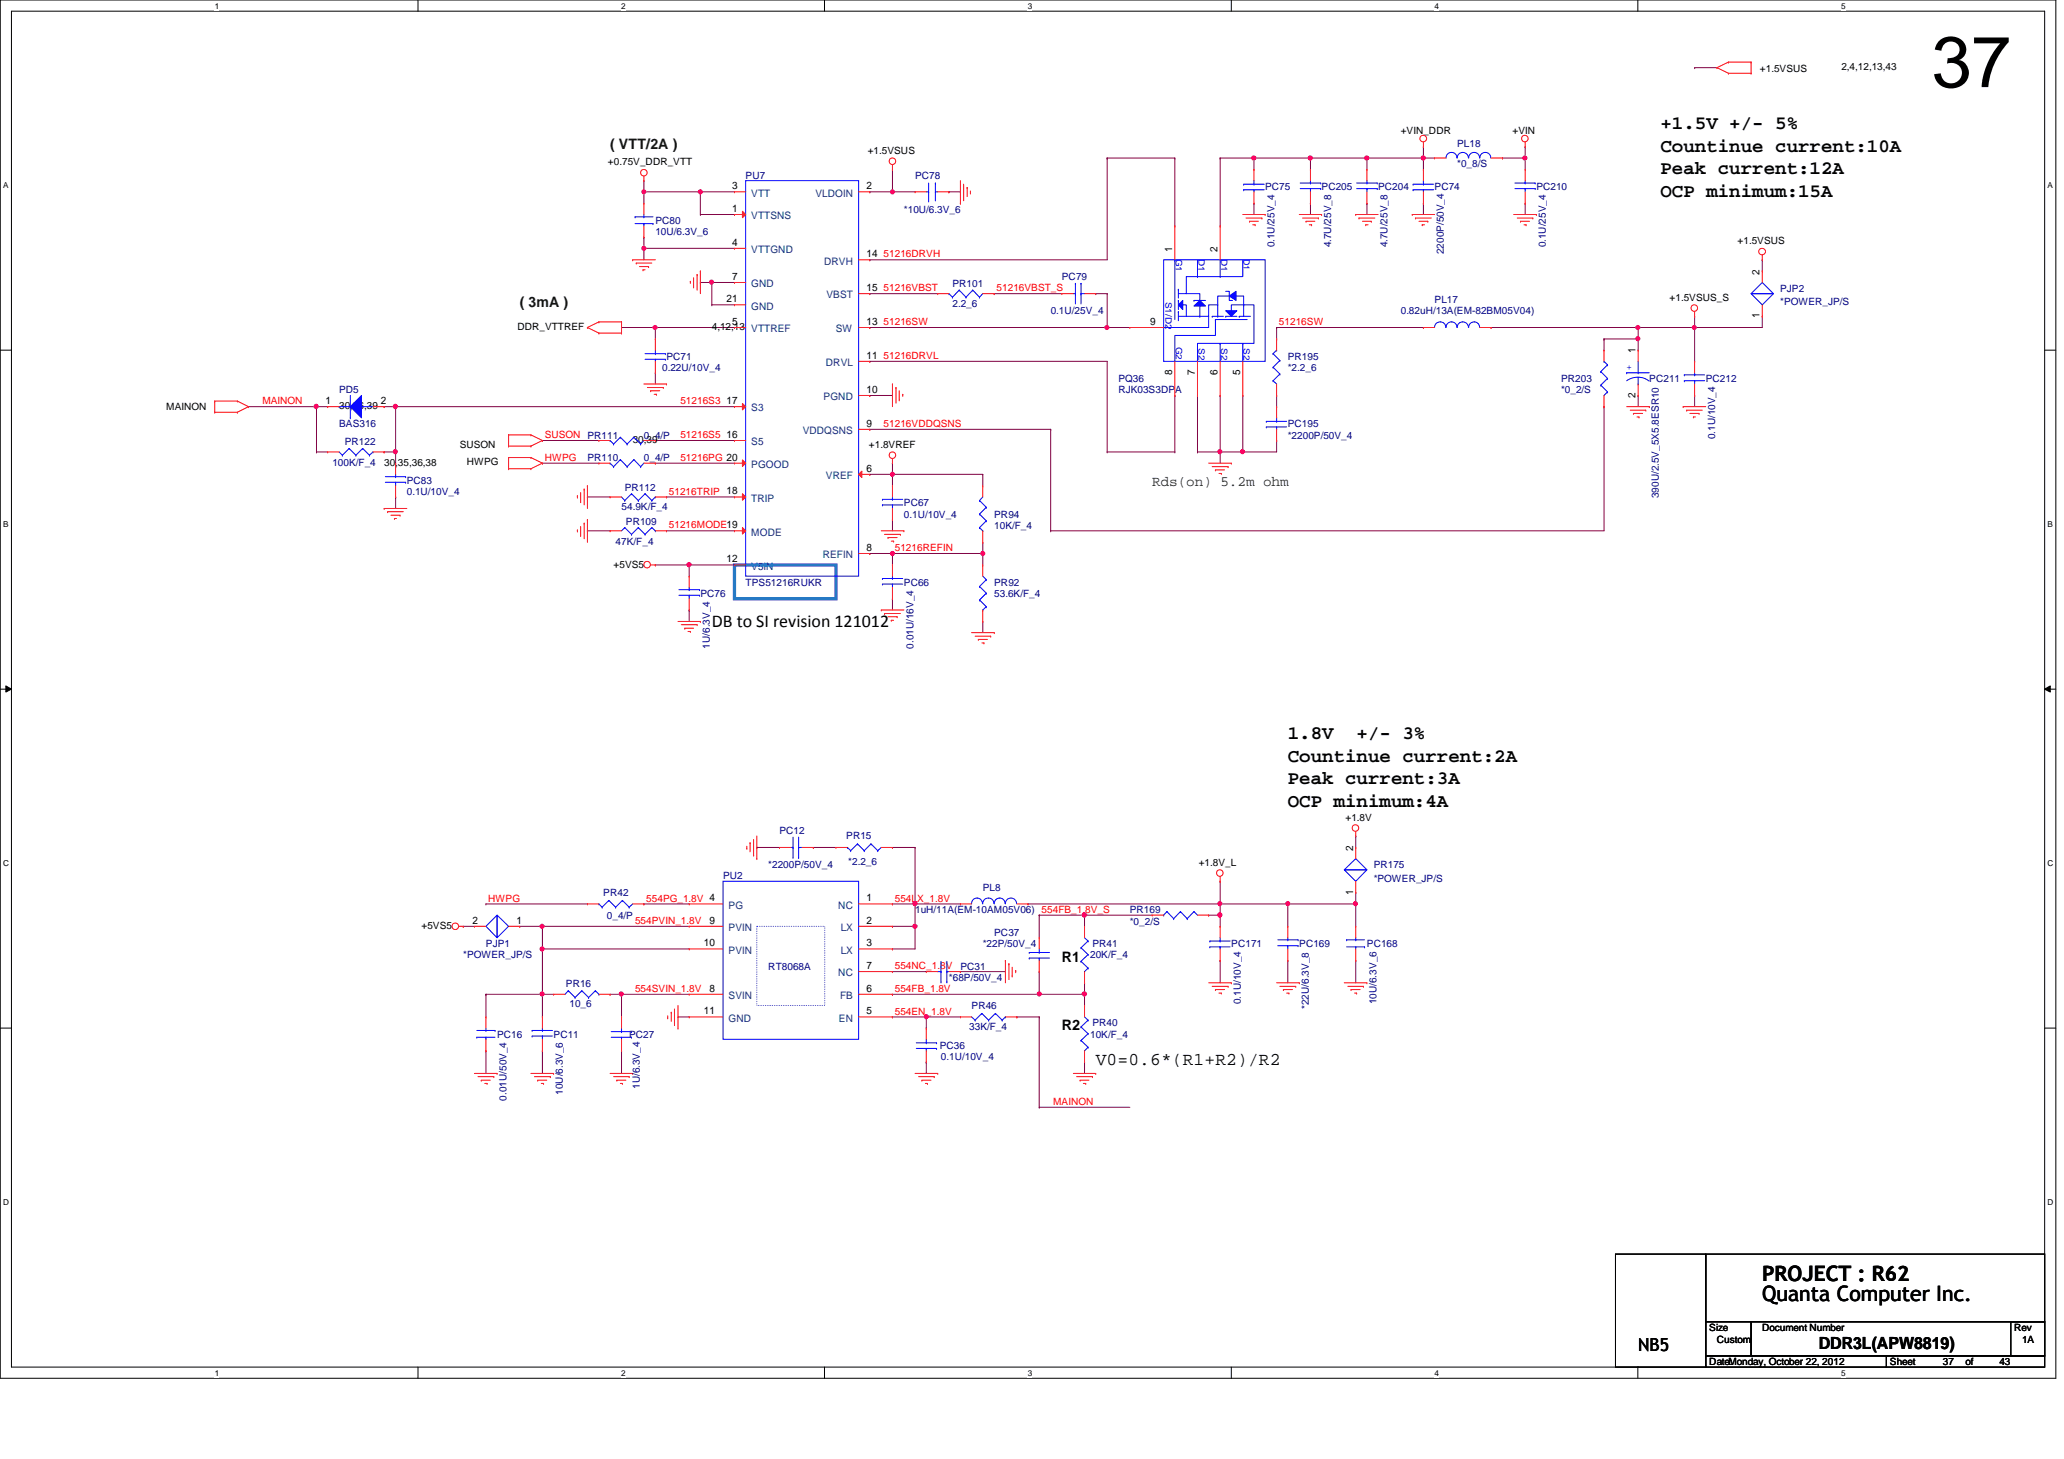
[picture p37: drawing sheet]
<svg xmlns="http://www.w3.org/2000/svg" width="297mm" height="210mm" viewBox="0 0 297 210" stroke-linecap="round" stroke-linejoin="round" font-family="sans-serif">
<defs><g id="words">
<text font-size="10.4" x="278" y="12.5">37</text>
<g font-size="3">
<text x="253.6" y="184.2">PROJECT : R62</text>
<text x="253.6" y="187.2">Quanta Computer Inc.</text>
</g>
<g font-size="2.8">
<text x="239" y="21.8">Countinue current:10A</text>
<text x="239" y="18.6">+1.5V +/- 5%</text>
<text x="239" y="25.1">Peak current:12A</text>
<text x="239" y="28.3">OCP minimum:15A</text>
<text x="185.3" y="106.3">1.8V</text>
<text x="195.2" y="106.3">+/- 3%</text>
<text x="185.3" y="109.6">Countinue current:2A</text>
<text x="185.3" y="112.9">Peak current:3A</text>
<text x="185.3" y="116.1">OCP minimum:4A</text>
</g>
<g font-size="2.6">
<text x="102.4" y="90.2">DB to SI revision 121012</text>
<text x="157.7" y="153.2">V0=0.6*(R1+R2)/R2</text>
<text x="235.8" y="194.3">NB5</text>
</g>
<text font-size="2.4" x="261.7" y="194.1">DDR3L(APW8819)</text>
<g font-size="2.1" fill="#004000">
<text x="87.8" y="21.4">( VTT/2A )</text>
<text x="74.8" y="44.2">( 3mA )</text>
</g>
<text font-size="2.1" fill="#008000" x="165.8" y="69.8">Rds(on) 5.2m ohm</text>
<g font-size="2.1">
<text x="152.8" y="138.4">R1</text>
<text x="152.8" y="148.2">R2</text>
</g>
<g font-size="1.5">
<text x="105.4" y="27.2">3</text>
<text x="124.7" y="27.2">2</text>
<text x="105.4" y="30.5">1</text>
<text x="105.4" y="35.3">4</text>
<text x="105.4" y="40.3">7</text>
<text x="124.7" y="41.9">15</text>
<text x="124.7" y="37">14</text>
<text x="168.7" y="36.2" transform="rotate(-90 168.7 36.2)">1</text>
<text x="175.2" y="36.2" transform="rotate(-90 175.2 36.2)">2</text>
<text x="253.2" y="39.5" transform="rotate(-90 253.2 39.5)">2</text>
<text x="104.6" y="43.5">21</text>
<text x="105.4" y="46.7">5</text>
<text x="124.7" y="46.7">13</text>
<text x="165.5" y="46.7">9</text>
<text x="253.2" y="45.8" transform="rotate(-90 253.2 45.8)">1</text>
<text x="124.7" y="51.6">11</text>
<text x="168.7" y="53.9" transform="rotate(-90 168.7 53.9)">8</text>
<text x="172" y="53.9" transform="rotate(-90 172 53.9)">7</text>
<text x="175.2" y="53.9" transform="rotate(-90 175.2 53.9)">6</text>
<text x="178.5" y="53.9" transform="rotate(-90 178.5 53.9)">5</text>
<text x="235.4" y="50.8" transform="rotate(-90 235.4 50.8)">1</text>
<text x="46.9" y="58.1">1</text>
<text x="54.8" y="58.1">2</text>
<text x="104.6" y="58.1">17</text>
<text x="124.7" y="56.5">10</text>
<text x="235.4" y="57.2" transform="rotate(-90 235.4 57.2)">2</text>
<text x="104.6" y="63">16</text>
<text x="124.7" y="61.4">9</text>
<text x="124.7" y="67.9">6</text>
<text x="104.6" y="80.9">12</text>
<text x="124.7" y="79.2">8</text>
<text x="194.7" y="122.4" transform="rotate(-90 194.7 122.4)">2</text>
<text x="124.7" y="129.7">1</text>
<text x="194.7" y="128.7" transform="rotate(-90 194.7 128.7)">1</text>
<text x="68" y="132.9">2</text>
<text x="74.3" y="132.9">1</text>
<text x="101.3" y="136.1">10</text>
<text x="102.1" y="132.9">9</text>
<text x="124.7" y="132.9">2</text>
<text x="124.7" y="136.1">3</text>
<text x="102.1" y="142.7">8</text>
<text x="124.7" y="142.7">6</text>
<text x="124.7" y="139.4">7</text>
<text x="101.3" y="145.9">11</text>
<text x="124.7" y="145.9">5</text>
</g>
<g font-size="1.5" fill="#004080">
<text x="108.1" y="28.3">VTT</text>
<text x="117.3" y="28.3">VLDOIN</text>
<text x="108.1" y="31.5">VTTSNS</text>
<text x="108.1" y="36.4">VTTGND</text>
<text x="108.1" y="41.3">GND</text>
<text x="118.6" y="38.1">DRVH</text>
<text x="108.1" y="47.8">VTTREF</text>
<text x="108.1" y="44.5">GND</text>
<text x="119" y="42.9">VBST</text>
<text x="120.3" y="47.8">SW</text>
<text x="118.9" y="52.7">DRVL</text>
<text x="108.1" y="59.2">S3</text>
<text x="118.5" y="57.6">PGND</text>
<text x="108.1" y="64.1">S5</text>
<text x="115.5" y="62.4">VDDQSNS</text>
<text x="108.1" y="67.3">PGOOD</text>
<text x="118.9" y="68.9">VREF</text>
<text x="108.1" y="72.2">TRIP</text>
<text x="108.1" y="77">MODE</text>
<text x="108.1" y="82">V5IN</text>
<text x="118.4" y="80.3">REFIN</text>
<text x="104.9" y="130.7">PG</text>
<text x="120.6" y="130.7">NC</text>
<text x="104.9" y="133.9">PVIN</text>
<text x="104.9" y="137.2">PVIN</text>
<text x="121" y="133.9">LX</text>
<text x="121" y="137.2">LX</text>
<text x="104.9" y="143.7">SVIN</text>
<text x="120.6" y="140.5">NC</text>
<text x="120.9" y="143.7">FB</text>
<text x="104.9" y="147">GND</text>
<text x="120.7" y="147">EN</text>
</g>
<g font-size="1.4">
<text x="253.3" y="10.3">+1.5VSUS</text>
<text x="265" y="10.1">2,4,12,13,43</text>
<text x="87.5" y="23.8">+0.75V_DDR_VTT</text>
<text x="124.9" y="22.1">+1.5VSUS</text>
<text x="201.6" y="19.2">+VIN_DDR</text>
<text x="217.7" y="19.2">+VIN</text>
<text x="250.1" y="35.1">+1.5VSUS</text>
<text x="74.5" y="47.5">DDR_VTTREF</text>
<text x="102.4" y="47.5">4,12,13</text>
<text x="240.3" y="43.3">+1.5VSUS_S</text>
<text x="23.9" y="59.1">MAINON</text>
<text x="48.8" y="58.9">30,36,39</text>
<text x="66.2" y="64.4">SUSON</text>
<text x="91.1" y="63.8">30,39</text>
<text x="125" y="64.4">+1.8VREF</text>
<text x="55.3" y="67">30,35,36,38</text>
<text x="67.2" y="66.8">HWPG</text>
<text x="88.3" y="81.7">+5VS5</text>
<text x="193.6" y="118.1">+1.8V</text>
<text x="172.5" y="124.5">+1.8V_L</text>
<text x="60.7" y="133.6">+5VS5</text>
<text x="246" y="191.5">Size</text>
<text x="253.6" y="191.5">Document Number</text>
<text x="289.9" y="191.5">Rev</text>
<text x="246" y="196.4">Date:Monday, October 22, 2012</text>
<text x="247.1" y="193.2">Custom</text>
<text x="272" y="196.4">Sheet</text>
<text x="279.6" y="196.4">37</text>
<text x="282.9" y="196.4">of</text>
<text x="287.7" y="196.4">43</text>
<text x="291" y="193.2">1A</text>
</g>
<g font-size="1.4" fill="#000080">
<text x="209.7" y="21.2">PL18</text>
<text x="107.3" y="25.7">PU7</text>
<text x="131.7" y="25.7">PC78</text>
<text x="182.1" y="27.3">PC75</text>
<text x="190.2" y="27.3">PC205</text>
<text x="198.3" y="27.3">PC204</text>
<text x="206.5" y="27.3">PC74</text>
<text x="209.7" y="24.1">*0_8/S</text>
<text x="221.1" y="27.3">PC210</text>
<text x="94.3" y="32.2">PC80</text>
<text x="94.3" y="33.9">10U/6.3V_6</text>
<text x="130.1" y="30.6">*10U/6.3V_6</text>
<text x="183.4" y="35.6" transform="rotate(-90 183.4 35.6)">0.1U/25V_4</text>
<text x="191.6" y="35.6" transform="rotate(-90 191.6 35.6)">4.7U/25V_8</text>
<text x="199.7" y="35.6" transform="rotate(-90 199.7 35.6)">4.7U/25V_8</text>
<text x="222.5" y="35.6" transform="rotate(-90 222.5 35.6)">0.1U/25V_4</text>
<text x="137.1" y="41.3">PR101</text>
<text x="152.8" y="40.3">PC79</text>
<text x="207.8" y="36.6" transform="rotate(-90 207.8 36.6)">2200P/50V_4</text>
<text x="256.2" y="42">PJP2</text>
<text x="137.1" y="44.1">2.2_6</text>
<text x="151.2" y="45.2">0.1U/25V_4</text>
<text x="201.6" y="45.2">0.82uH/13A(EM-82BM05V04)</text>
<text x="206.5" y="43.6">PL17</text>
<text x="256.2" y="43.9">*POWER_JP/S</text>
<text x="95.3" y="53.3">0.22U/10V_4</text>
<text x="95.9" y="51.7">PC71</text>
<text x="185.3" y="51.7">PR195</text>
<text x="185.3" y="53.3">*2.2_6</text>
<text x="48.8" y="56.6">PD5</text>
<text x="160.9" y="55">PQ36</text>
<text x="160.9" y="56.6">RJK03S3DPA</text>
<text x="224.7" y="55">PR203</text>
<text x="224.7" y="56.6">*0_2/S</text>
<text x="237.4" y="55">PC211</text>
<text x="245.5" y="55">PC212</text>
<text x="48.8" y="61.5">BAS316</text>
<text x="49.6" y="64.1">PR122</text>
<text x="92.7" y="63.1">0_4/P</text>
<text x="185.3" y="61.5">PC195</text>
<text x="185.3" y="63.1">*2200P/50V_4</text>
<text x="246.8" y="63.2" transform="rotate(-90 246.8 63.2)">0.1U/10V_4</text>
<text x="47.8" y="67">100K/F_4</text>
<text x="58.5" y="69.6">PC83</text>
<text x="58.5" y="71.2">0.1U/10V_4</text>
<text x="84.5" y="66.4">PR110</text>
<text x="89.9" y="70.6">PR112</text>
<text x="92.7" y="66.4">0_4/P</text>
<text x="238.7" y="71.7" transform="rotate(-90 238.7 71.7)">390U/2.5V_5X5.8ESR10</text>
<text x="89.4" y="73.4">54.9K/F_4</text>
<text x="90.1" y="75.5">PR109</text>
<text x="130.1" y="72.9">PC67</text>
<text x="130.1" y="74.5">0.1U/10V_4</text>
<text x="143.1" y="74.5">PR94</text>
<text x="143.1" y="76.1">10K/F_4</text>
<text x="88.6" y="78.4">47K/F_4</text>
<text x="100.8" y="85.9">PC76</text>
<text x="107.3" y="84.2">TPS51216RUKR</text>
<text x="130.1" y="84.2">PC66</text>
<text x="143.1" y="84.2">PR92</text>
<text x="143.1" y="85.9">53.6K/F_4</text>
<text x="102.1" y="93.3" transform="rotate(-90 102.1 93.3)">1U/6.3V_4</text>
<text x="131.4" y="93.3" transform="rotate(-90 131.4 93.3)">0.01U/16V_4</text>
<text x="110.6" y="124.9">*2200P/50V_4</text>
<text x="112.2" y="120">PC12</text>
<text x="121.8" y="120.6">PR15</text>
<text x="122.1" y="124.4">*2.2_6</text>
<text x="197.7" y="124.9">PR175</text>
<text x="86.8" y="128.9">PR42</text>
<text x="104.1" y="126.5">PU2</text>
<text x="131.7" y="131.4">1uH/11A(EM-10AM05V06) 554FB_1.8V_S</text>
<text x="141.4" y="128.1">PL8</text>
<text x="162.6" y="131.4">PR169</text>
<text x="197.7" y="126.8">*POWER_JP/S</text>
<text x="66.7" y="137.9">*POWER_JP/S</text>
<text x="69.9" y="136.3">PJP1</text>
<text x="87.3" y="132.2">0_4/P</text>
<text x="141.4" y="136.3">*22P/50V_4</text>
<text x="143.1" y="134.6">PC37</text>
<text x="156.9" y="137.9">20K/F_4</text>
<text x="157.2" y="136.3">PR41</text>
<text x="162.6" y="133">*0_2/S</text>
<text x="177.2" y="136.3">PC171</text>
<text x="187" y="136.3">PC169</text>
<text x="196.7" y="136.3">PC168</text>
<text x="81.4" y="141.9">PR16</text>
<text x="110.6" y="139.5">RT8068A</text>
<text x="136.6" y="141.1">*68P/50V_4</text>
<text x="138.2" y="139.5">PC31</text>
<text x="71.5" y="149.3">PC16</text>
<text x="79.7" y="149.3">PC11</text>
<text x="82" y="144.9">10_6</text>
<text x="90.5" y="149.3">PC27</text>
<text x="139.5" y="148.1">33K/F_4</text>
<text x="139.8" y="145.2">PR46</text>
<text x="156.9" y="149.3">10K/F_4</text>
<text x="157.2" y="147.7">PR40</text>
<text x="178.6" y="144.5" transform="rotate(-90 178.6 144.5)">0.1U/10V_4</text>
<text x="188.3" y="145.2" transform="rotate(-90 188.3 145.2)">*22U/6.3V_8</text>
<text x="198.1" y="144.5" transform="rotate(-90 198.1 144.5)">10U/6.3V_6</text>
<text x="135.3" y="150.9">PC36</text>
<text x="135.4" y="152.5">0.1U/10V_4</text>
<text x="72.9" y="158.3" transform="rotate(-90 72.9 158.3)">0.01U/50V_4</text>
<text x="81" y="157.5" transform="rotate(-90 81 157.5)">10U/6.3V_6</text>
<text x="92.1" y="156.7" transform="rotate(-90 92.1 156.7)">1U/6.3V_4</text>
</g>
<g font-size="1.4" fill="#f00">
<text x="127.2" y="41.9">51216VBST</text>
<text x="127.2" y="37">51216DRVH</text>
<text x="143.4" y="41.9">51216VBST_S</text>
<text x="127.2" y="46.8">51216SW</text>
<text x="184.1" y="46.8">51216SW</text>
<text x="127.2" y="51.6">51216DRVL</text>
<text x="37.8" y="58.2">MAINON</text>
<text x="97.9" y="58.2">51216S3</text>
<text x="78.4" y="63">SUSON PR111</text>
<text x="97.9" y="63">51216S5</text>
<text x="127.2" y="61.4">51216VDDQSNS</text>
<text x="78.4" y="66.3">HWPG</text>
<text x="96.3" y="71.2">51216TRIP 18</text>
<text x="97.9" y="66.3">51216PG 20</text>
<text x="96.3" y="76">51216MODE19</text>
<text x="128.8" y="79.3">51216REFIN</text>
<text x="70.3" y="129.7">HWPG</text>
<text x="93" y="129.7">554PG_1.8V 4</text>
<text x="128.8" y="129.7">554LX_1.8V</text>
<text x="91.4" y="132.9">554PVIN_1.8V</text>
<text x="91.4" y="142.7">554SVIN_1.8V</text>
<text x="128.8" y="139.4">554NC_1.8V</text>
<text x="128.8" y="142.7">554FB_1.8V</text>
<text x="128.8" y="146">554EN_1.8V</text>
<text x="151.6" y="159">MAINON</text>
</g>
<text font-size="1.4" fill="#00f" x="234.1" y="53.2">+</text>
<g font-size="1.3" fill="#00f">
<text x="169.2" y="37.2" transform="rotate(90 169.2 37.2)">G1</text>
<text x="172.5" y="37.2" transform="rotate(90 172.5 37.2)">D1</text>
<text x="175.7" y="37.2" transform="rotate(90 175.7 37.2)">D1</text>
<text x="178.9" y="37.2" transform="rotate(90 178.9 37.2)">D1</text>
<text x="167.7" y="43.4" transform="rotate(90 167.7 43.4)">S1/D2</text>
<text x="169.2" y="49.9" transform="rotate(90 169.2 49.9)">G2</text>
<text x="172.5" y="50" transform="rotate(90 172.5 50)">S2</text>
<text x="175.7" y="50" transform="rotate(90 175.7 50)">S2</text>
<text x="178.9" y="50" transform="rotate(90 178.9 50)">S2</text>
</g>
<g font-size="1.2">
<text x="30.9" y="1.2">1</text>
<text x="89.4" y="1.2">2</text>
<text x="147.9" y="1.2">3</text>
<text x="206.5" y="1.2">4</text>
<text x="265" y="1.2">5</text>
<text x=".5" y="27.1">A</text>
<text x="294.7" y="27.1">A</text>
<text x=".5" y="75.8">B</text>
<text x="294.7" y="75.8">B</text>
<text x=".5" y="124.6">C</text>
<text x="294.7" y="124.6">C</text>
<text x=".5" y="173.4">D</text>
<text x="294.7" y="173.4">D</text>
<text x="30.9" y="197.9">1</text>
<text x="89.4" y="197.9">2</text>
<text x="147.9" y="197.9">3</text>
<text x="206.5" y="197.9">4</text>
<text x="265" y="197.9">5</text>
</g>
</g></defs>
<path d="M0 0h295.9v198.3h-295.9zM1.6 1.6h292.7v195.1h-292.7z" fill="none" stroke="#000" stroke-width=".14"/>
<g fill="#fff">
<path d="M30.9 .2h.6v1.3h-.6z"/>
<path d="M30.9 196.9h.6v1.3h-.6z"/>
</g>
<path d="M60.2 0v1.6M60.2 196.7v1.6" fill="none" stroke="#000" stroke-width=".14"/>
<g fill="#fff">
<path d="M89.4 .2h.6v1.3h-.6z"/>
<path d="M89.4 196.9h.6v1.3h-.6z"/>
</g>
<path d="M118.7 0v1.6M118.7 196.7v1.6" fill="none" stroke="#000" stroke-width=".14"/>
<g fill="#fff">
<path d="M147.9 .2h.6v1.3h-.6z"/>
<path d="M147.9 196.9h.6v1.3h-.6z"/>
</g>
<path d="M177.2 0v1.6M177.2 196.7v1.6" fill="none" stroke="#000" stroke-width=".14"/>
<g fill="#fff">
<path d="M206.5 .2h.5v1.3h-.5z"/>
<path d="M206.5 196.9h.5v1.3h-.5z"/>
</g>
<path d="M235.7 0v1.6M235.7 196.7v1.6" fill="none" stroke="#000" stroke-width=".14"/>
<g fill="#fff">
<path d="M265 .2h.6v1.3h-.6z"/>
<path d="M265 196.9h.6v1.3h-.6z"/>
<path d="M.5 26h.7v1.3h-.7z"/>
<path d="M294.7 26h.7v1.3h-.7z"/>
<path d="M.5 74.8h.7v1.3h-.7z"/>
<path d="M294.7 74.8h.7v1.3h-.7z"/>
</g>
<path d="M0 50.4h1.6M294.3 50.4h1.6" fill="none" stroke="#000" stroke-width=".14"/>
<g fill="#fff">
<path d="M.5 123.5h.8v1.3h-.8z"/>
<path d="M294.7 123.5h.8v1.3h-.8z"/>
</g>
<path d="M0 99.1h1.6M.8 98.7l.8 .4-.8 .5zM294.3 99.1l.8-.4v.9zM294.3 99.1h1.6" fill="none" stroke="#000" stroke-width=".14"/>
<path d="M.8 98.7l.8 .4-.8 .5zM294.3 99.1l.8-.4v.9z" fill="#000"/>
<g fill="#fff">
<path d="M.5 172.3h.8v1.3h-.8z"/>
<path d="M294.7 172.3h.8v1.3h-.8z"/>
</g>
<path d="M0 147.9h1.6M294.3 147.9h1.6" fill="none" stroke="#000" stroke-width=".14"/>
<path d="M105.7 81.3h14.6v4.8h-14.6z" fill="none" stroke="#0080ff" stroke-width=".47"/>
<path d="M35.8 58.5h.1M35.8 58.5h9.7M55.3 58.5h.1M55.3 58.5h1.6" fill="none" stroke="#800040" stroke-width=".14"/>
<circle cx="45.5" cy="58.5" r=".31" fill="#f0f"/>
<circle cx="45.5" cy="58.5" r=".31" fill="none" stroke="#f0f" stroke-width=".14"/>
<path d="M56.9 58.5h.1M56.9 58.5v6.5h-1.6M55.3 65h.1" fill="none" stroke="#800040" stroke-width=".14"/>
<circle cx="56.9" cy="65" r=".3" fill="#f0f"/>
<circle cx="56.9" cy="65" r=".3" fill="none" stroke="#f0f" stroke-width=".14"/>
<g fill="none" stroke="#800040" stroke-width=".14">
<path d="M128.4 27.6h.1M128.4 27.6h3.3M45.5 58.5h.1M45.5 58.5h1.7M45.5 58.5v6.5M230.8 48.8h.1M230.8 48.8v1.6M235.8 47.1h.1M235.8 47.1v1.7h-5M253.6 45.5h.1M253.6 45.5v1.6M45.5 65h.1"/>
<path d="M45.5 65h1.7M56.9 65h.1M56.9 71.5h.1M56.9 65v1.6M56.9 71.5v1.7M151.2 76.4h.1M151.2 76.4h79.6M99.2 87.8h.1M99.2 87.8v1.6"/>
</g>
<circle cx="235.7" cy="48.7" r=".3" fill="#f0f"/>
<circle cx="235.7" cy="48.7" r=".3" fill="none" stroke="#f0f" stroke-width=".14"/>
<path d="M92.7 27.6h.1M92.7 27.6h8.1M100.8 30.9h.1M100.8 27.6h.1M100.8 30.9h4.9M100.8 27.6v3.3M230.8 58.5h.1M230.8 58.5v17.9" fill="none" stroke="#800040" stroke-width=".14"/>
<circle cx="100.8" cy="27.6" r=".3" fill="#f0f"/>
<circle cx="100.8" cy="27.6" r=".3" fill="none" stroke="#f0f" stroke-width=".14"/>
<path d="M128.4 24.4h.1M128.4 24.4v3.2M78.1 63.4h.1M78.1 63.4h8.1" fill="none" stroke="#800040" stroke-width=".14"/>
<circle cx="128.4" cy="27.6" r=".3" fill="#f0f"/>
<circle cx="128.4" cy="27.6" r=".3" fill="none" stroke="#f0f" stroke-width=".14"/>
<path d="M102.4 40.6h.1M102.4 40.6h3.3" fill="none" stroke="#800040" stroke-width=".14"/>
<circle cx="102.4" cy="40.6" r=".3" fill="#f0f"/>
<circle cx="102.4" cy="40.6" r=".3" fill="none" stroke="#f0f" stroke-width=".14"/>
<path d="M92.7 27.6h.1M92.7 35.7h.1M92.7 34.1h.1M92.7 26h.1M92.7 26v3.3M92.7 34.1v3.3" fill="none" stroke="#800040" stroke-width=".14"/>
<circle cx="92.7" cy="27.6" r=".3" fill="#f0f"/>
<circle cx="92.7" cy="27.6" r=".3" fill="none" stroke="#f0f" stroke-width=".14"/>
<g fill="none" stroke="#800040" stroke-width=".14">
<path d="M100.8 27.6h.1M100.8 27.6h4.9M100.8 40.6h.1M100.8 40.6h1.6M102.4 43.9h.1M102.4 43.9h3.3M125.2 47.1h.1M157.7 42.2h.1M157.7 42.2h1.6M159.3 42.2h.1M159.3 42.2v4.9h-34.1M243.9 47.1h.1"/>
<path d="M243.9 47.1h9.7"/>
</g>
<circle cx="159.3" cy="47.1" r=".3" fill="#f0f"/>
<circle cx="159.3" cy="47.1" r=".3" fill="none" stroke="#f0f" stroke-width=".14"/>
<path d="M94.3 47.1h.1M94.3 47.1h11.4M183.7 47.1h21.1M204.8 47.1h.1M214.6 47.1h.1M214.6 47.1h21.2M95.9 71.5h.1M95.9 71.5h9.8M172.3 65h.1M172.3 65h3.3" fill="none" stroke="#800040" stroke-width=".14"/>
<circle cx="235.7" cy="47.1" r=".3" fill="#f0f"/>
<circle cx="235.7" cy="47.1" r=".3" fill="none" stroke="#f0f" stroke-width=".14"/>
<path d="M125.2 27.6h.1M125.2 27.6h3.2M235.8 47.1h.1M235.8 47.1h8.1M243.9 47.1h.1M243.9 47.1v4.9M84.5 71.5h.1M84.5 71.5h3.3" fill="none" stroke="#800040" stroke-width=".14"/>
<circle cx="243.8" cy="47.1" r=".3" fill="#f0f"/>
<circle cx="243.8" cy="47.1" r=".3" fill="none" stroke="#f0f" stroke-width=".14"/>
<g fill="none" stroke="#800040" stroke-width=".14">
<path d="M136.6 27.6h.1M136.6 27.6h1.6M89.4 47.1h.1M89.4 47.1h4.9M94.3 53.6h.1M94.3 47.1h.1M94.3 47.1v1.7M94.3 53.6v1.6M102.4 40.6h.1M102.4 40.6v3.3M125.2 52h.1M125.2 56.9h.1"/>
<path d="M125.2 42.2h.1M125.2 52h34.1M125.2 56.9h3.2M125.2 42.2h9.8M235.8 56.9h.1M235.8 48.8h.1M235.8 48.8v1.6M235.8 56.9v1.6M243.9 56.9h.1M243.9 56.9v1.6M175.6 65h.1M175.6 65v1.6"/>
<path d="M183.7 63.4h.1M183.7 63.4v1.6"/>
</g>
<circle cx="94.3" cy="47.1" r=".3" fill="#f0f"/>
<circle cx="94.3" cy="47.1" r=".3" fill="none" stroke="#f0f" stroke-width=".14"/>
<path d="M92.7 35.7h.1M92.7 35.7h13M125.2 37.4h.1M125.2 37.4h34.1M183.7 47.1h.1M183.7 47.1v1.7M78.1 66.6h.1M78.1 66.6h8.1" fill="none" stroke="#800040" stroke-width=".14"/>
<circle cx="92.7" cy="35.7" r=".3" fill="#f0f"/>
<circle cx="92.7" cy="35.7" r=".3" fill="none" stroke="#f0f" stroke-width=".14"/>
<path d="M175.6 22.7h.1M175.6 22.7h4.9M175.6 22.7v9.8M180.5 22.7h.1M56.9 58.5h.1M56.9 58.5h48.8M94.3 63.4h.1M94.3 66.6h.1M94.3 63.4h11.4M94.3 66.6h11.4" fill="none" stroke="#800040" stroke-width=".14"/>
<circle cx="56.9" cy="58.5" r=".31" fill="#f0f"/>
<circle cx="56.9" cy="58.5" r=".31" fill="none" stroke="#f0f" stroke-width=".14"/>
<path d="M99.2 81.3h.1M99.2 81.3h6.5" fill="none" stroke="#800040" stroke-width=".14"/>
<circle cx="99.2" cy="81.2" r=".31" fill="#f0f"/>
<circle cx="99.2" cy="81.2" r=".31" fill="none" stroke="#f0f" stroke-width=".14"/>
<g fill="none" stroke="#800040" stroke-width=".14">
<path d="M243.9 45.5h.1M243.9 45.5v1.6M95.9 76.4h.1M95.9 76.4h9.8M125.2 61.8h.1M125.2 68.2h.1M125.2 61.8h26M125.2 68.2h16.2M128.4 74.8h.1M128.4 68.2h.1M128.4 66.6h.1M128.4 66.6v3.3"/>
<path d="M128.4 74.8v1.6M151.2 61.8h.1M151.2 61.8v14.6M99.2 81.3h.1M99.2 81.3v1.6"/>
</g>
<circle cx="128.4" cy="68.2" r=".3" fill="#f0f"/>
<circle cx="128.4" cy="68.2" r=".3" fill="none" stroke="#f0f" stroke-width=".14"/>
<path d="M183.7 56.9h.1M183.7 56.9v1.6M128.4 79.6h.1M128.4 79.6h13M141.4 68.2h.1M141.4 78h.1M141.4 79.6h.1M141.4 68.2v1.7M141.4 78v3.3M141.4 89.4h.1M141.4 89.4v1.6" fill="none" stroke="#800040" stroke-width=".14"/>
<circle cx="141.4" cy="79.6" r=".3" fill="#f0f"/>
<circle cx="141.4" cy="79.6" r=".3" fill="none" stroke="#f0f" stroke-width=".14"/>
<circle cx="128.4" cy="79.6" r=".3" fill="#f0f"/>
<circle cx="128.4" cy="79.6" r=".3" fill="none" stroke="#f0f" stroke-width=".14"/>
<g fill="none" stroke="#800040" stroke-width=".14">
<path d="M180.5 29.3h.1M180.5 29.3v1.6M188.6 29.3h.1M188.6 29.3v1.6M196.7 29.3h.1M196.7 29.3v1.6M204.8 29.3h.1M204.8 29.3v1.6M216.2 22.7h.1M216.2 22.7h3.3M219.5 29.3h.1M219.5 22.7h.1"/>
<path d="M219.5 21.1h.1M219.5 21.1v3.3M219.5 29.3v1.6M143.1 42.2h.1M143.1 42.2h9.7M84.5 76.4h.1M84.5 76.4h3.3M125.2 79.6h.1M125.2 79.6h3.2M128.4 79.6h.1M128.4 79.6v1.7M94.3 81.3h.1"/>
<path d="M94.3 81.3h4.9M128.4 86.1h.1M128.4 86.1v1.7"/>
</g>
<circle cx="219.5" cy="22.7" r=".3" fill="#f0f"/>
<circle cx="219.5" cy="22.7" r=".3" fill="none" stroke="#f0f" stroke-width=".14"/>
<path d="M204.8 22.7h.1M204.8 22.7h1.7" fill="none" stroke="#800040" stroke-width=".14"/>
<circle cx="204.8" cy="22.7" r=".31" fill="#f0f"/>
<circle cx="204.8" cy="22.7" r=".31" fill="none" stroke="#f0f" stroke-width=".14"/>
<path d="M180.5 22.7h.1M180.5 22.7v1.7M188.6 22.7h.1M188.6 22.7h8.1" fill="none" stroke="#800040" stroke-width=".14"/>
<circle cx="196.7" cy="22.7" r=".31" fill="#f0f"/>
<circle cx="196.7" cy="22.7" r=".31" fill="none" stroke="#f0f" stroke-width=".14"/>
<path d="M180.5 22.7h.1M180.5 22.7h8.1M188.6 22.7h.1M188.6 22.7v1.7M196.7 22.7h.1M196.7 22.7v1.7M196.7 22.7h8.1M204.8 22.7h.1M204.8 22.7v1.7" fill="none" stroke="#800040" stroke-width=".14"/>
<circle cx="188.6" cy="22.7" r=".31" fill="#f0f"/>
<circle cx="188.6" cy="22.7" r=".31" fill="none" stroke="#f0f" stroke-width=".14"/>
<circle cx="180.4" cy="22.7" r=".31" fill="#f0f"/>
<circle cx="180.4" cy="22.7" r=".31" fill="none" stroke="#f0f" stroke-width=".14"/>
<path d="M204.8 21.1h.1M204.8 21.1v1.6M253.6 37.4h.1M253.6 37.4v1.6M175.6 56.9h.1M175.6 56.9v8.1" fill="none" stroke="#800040" stroke-width=".14"/>
<circle cx="175.6" cy="65" r=".3" fill="#f0f"/>
<circle cx="175.6" cy="65" r=".3" fill="none" stroke="#f0f" stroke-width=".14"/>
<path d="M172.3 56.9h.1M172.3 56.9v8.1M178.9 56.9h.1M178.9 56.9v8.1" fill="none" stroke="#800040" stroke-width=".14"/>
<circle cx="178.8" cy="65" r=".3" fill="#f0f"/>
<circle cx="178.8" cy="65" r=".3" fill="none" stroke="#f0f" stroke-width=".14"/>
<path d="M243.9 9.7h.1M243.9 9.7h3.2M178.9 65h.1M178.9 65h4.8M108.9 121.9h.1M108.9 121.9h3.3M117 121.9h.1M117 121.9h3.3M128.4 121.9h.1M128.4 121.9h3.3M131.7 121.9h.1M131.7 121.9v8.1" fill="none" stroke="#800040" stroke-width=".14"/>
<circle cx="131.7" cy="130" r=".31" fill="#f0f"/>
<circle cx="131.7" cy="130" r=".31" fill="none" stroke="#f0f" stroke-width=".14"/>
<path d="M92.7 130h.1M92.7 130h6.5M149.6 131.7h.1M149.6 131.7h6.5" fill="none" stroke="#800040" stroke-width=".14"/>
<circle cx="156.1" cy="131.6" r=".32" fill="#f0f"/>
<circle cx="156.1" cy="131.6" r=".32" fill="none" stroke="#f0f" stroke-width=".14"/>
<path d="M66.7 133.3h.1M66.7 133.3h1.6M74.8 133.3h.1M74.8 133.3h3.3M128.4 139.8h.1M128.4 139.8h4.9M131.7 130h.1M131.7 130v3.3M138.2 139.8h.1M138.2 139.8h6.5M149.6 146.3h.1M149.6 146.3v13" fill="none" stroke="#800040" stroke-width=".14"/>
<circle cx="78" cy="133.3" r=".3" fill="#f0f"/>
<circle cx="78" cy="133.3" r=".3" fill="none" stroke="#f0f" stroke-width=".14"/>
<path d="M173.9 131.7h.1M173.9 131.7h1.7M175.6 131.7h.1M175.6 126.8h.1M175.6 138.2h.1M175.6 126.8v3.2M175.6 131.7v1.6M175.6 138.2v3.2M185.3 130h.1M195.1 128.4h.1M195.1 128.4v1.6h-9.8" fill="none" stroke="#800040" stroke-width=".14"/>
<circle cx="195.1" cy="130" r=".3" fill="#f0f"/>
<circle cx="195.1" cy="130" r=".3" fill="none" stroke="#f0f" stroke-width=".14"/>
<circle cx="185.3" cy="130" r=".3" fill="#f0f"/>
<circle cx="185.3" cy="130" r=".3" fill="none" stroke="#f0f" stroke-width=".14"/>
<path d="M175.6 130h.1M175.6 130h9.7M175.6 130v1.7M185.3 130h.1M185.3 138.2h.1M185.3 130v3.3M185.3 138.2v3.2M195.1 130h.1M195.1 138.2h.1M195.1 130v3.3M195.1 138.2v3.2" fill="none" stroke="#800040" stroke-width=".14"/>
<circle cx="175.5" cy="131.6" r=".31" fill="#f0f"/>
<circle cx="175.5" cy="131.6" r=".31" fill="none" stroke="#f0f" stroke-width=".14"/>
<g fill="none" stroke="#800040" stroke-width=".14">
<path d="M69.9 130h.1M69.9 130h14.6M149.6 131.7h.1M149.6 131.7v3.2M156.1 131.7h.1M156.1 131.7v1.6M156.1 131.7h9.7M195.1 120.3h.1M195.1 120.3v1.6M89.4 151.2h.1M89.4 151.2v3.2M97.6 146.3h.1"/>
<path d="M97.6 146.3h1.6M133.3 146.3h.1M133.3 152.8h.1M133.3 146.3v1.6M133.3 152.8v1.6M149.6 159.3h.1M149.6 159.3h13M156.1 141.4h.1M156.1 143h.1M156.1 141.4v3.3"/>
</g>
<circle cx="156.1" cy="143" r=".31" fill="#f0f"/>
<circle cx="156.1" cy="143" r=".31" fill="none" stroke="#f0f" stroke-width=".14"/>
<path d="M128.4 133.3h.1M128.4 133.3h3.3" fill="none" stroke="#800040" stroke-width=".14"/>
<circle cx="131.7" cy="133.3" r=".31" fill="#f0f"/>
<circle cx="131.7" cy="133.3" r=".31" fill="none" stroke="#f0f" stroke-width=".14"/>
<path d="M128.4 130h.1M128.4 130h9.8M131.7 133.3h.1M131.7 130h.1M131.7 133.3v3.2M69.9 143h.1M69.9 143v3.3M128.4 143h.1M128.4 143h27.7M149.6 143h.1M156.1 152.8h.1M156.1 152.8v1.6" fill="none" stroke="#800040" stroke-width=".14"/>
<circle cx="149.6" cy="143" r=".3" fill="#f0f"/>
<circle cx="149.6" cy="143" r=".3" fill="none" stroke="#f0f" stroke-width=".14"/>
<path d="M78.1 133.3h.1M78.1 133.3v3.2M148 130h.1M148 130h27.6" fill="none" stroke="#800040" stroke-width=".14"/>
<circle cx="175.6" cy="130" r=".3" fill="#f0f"/>
<circle cx="175.6" cy="130" r=".3" fill="none" stroke="#f0f" stroke-width=".14"/>
<path d="M78.1 136.5h.1M78.1 136.5h21.1M78.1 136.5v6.5M128.4 136.5h.1M128.4 136.5h3.3" fill="none" stroke="#800040" stroke-width=".14"/>
<circle cx="78" cy="136.5" r=".3" fill="#f0f"/>
<circle cx="78" cy="136.5" r=".3" fill="none" stroke="#f0f" stroke-width=".14"/>
<path d="M69.9 143h.1M69.9 143h8.2" fill="none" stroke="#800040" stroke-width=".14"/>
<circle cx="78" cy="143" r=".3" fill="#f0f"/>
<circle cx="78" cy="143" r=".3" fill="none" stroke="#f0f" stroke-width=".14"/>
<path d="M87.8 143h.1M87.8 143h11.4M89.4 143h.1M89.4 143v3.3M146.3 146.3h.1M146.3 146.3h3.3" fill="none" stroke="#800040" stroke-width=".14"/>
<circle cx="89.4" cy="143" r=".3" fill="#f0f"/>
<circle cx="89.4" cy="143" r=".3" fill="none" stroke="#f0f" stroke-width=".14"/>
<path d="M78.1 133.3h.1M78.1 133.3h21.1M128.4 146.3h.1M128.4 146.3h9.8M133.3 146.3h.1" fill="none" stroke="#800040" stroke-width=".14"/>
<circle cx="133.3" cy="146.3" r=".3" fill="#f0f"/>
<circle cx="133.3" cy="146.3" r=".3" fill="none" stroke="#f0f" stroke-width=".14"/>
<g fill="none" stroke="#800040" stroke-width=".14">
<path d="M159.3 22.7h.1M159.3 22.7v14.7M159.3 22.7h9.8M169.1 22.7h.1M169.1 22.7v9.8M159.3 47.1h.1M159.3 47.1h3.3M159.3 52v13M169.1 56.9h.1M169.1 56.9v8.1M159.3 65h.1M159.3 65h9.8"/>
<path d="M169.1 65h.1M175.6 65h.1M175.6 65h3.3M149.6 139.8h.1M149.6 139.8v3.2M69.9 151.2h.1M69.9 151.2v3.2M78.1 151.2h.1M78.1 143h.1M78.1 143v3.3M78.1 151.2v3.2M78.1 143h1.6"/>
</g>
<g fill="none" stroke="#f00" stroke-width=".14">
<path d="M247.1 9.7h.1M247.1 9.7l1.6 .8M248.7 8.9h.1M248.7 10.5h.1M248.7 8.9h3.3M248.7 8.9l-1.6 .8M248.7 10.5h3.3M252 10.5h.1M252 8.9h.1M252 8.9v1.6M91.1 37.4h.1M91.1 37.4h3.2"/>
<path d="M91.6 37.8h.1M91.6 37.8h2.2M92 38.4h1.3M92.5 38.8h.1M92.5 38.8h.3M92.7 26h.1M92.7 25.4v.6M93.3 38.4h.1M99.8 40v1.3M100.3 39.5h.1M100.3 39.5v2.2M100.8 39h.1"/>
<path d="M100.8 39v3.2M128.4 24.4h.1M128.4 23.7v.7M138.2 29.3h.1M138.2 26v3.3M138.7 28.7h.1M138.7 26.5v2.2M139.2 27h.1M139.2 27v1.3M139.7 27.8h.1M139.7 27.5v.3M178.9 30.9h3.2"/>
<path d="M179.3 31.4h2.3M179.8 31.8h.1M179.8 31.8h1.3M180.3 32.3h.3M180.6 32.3h.1M181.6 31.4h.1M182.1 30.9h.1M187 30.9h3.2M187.4 31.4h2.3M188 31.8h.1M188 31.8h1.2M188.4 32.3h.4"/>
<path d="M188.8 32.3h.1M189.7 31.4h.1M190.2 30.9h.1M195.1 30.9h.1M195.1 30.9h3.2M195.6 31.4h.1M195.6 31.4h2.3M196.1 31.8h1.3M196.6 32.3h.1M196.6 32.3h.3M197.4 31.8h.1M203.2 30.9h.1"/>
<path d="M203.2 30.9h3.3M203.7 31.4h.1M203.7 31.4h2.3M204.2 31.8h1.3M204.7 32.3h.1M204.7 32.3h.3M204.8 21.1h.1M204.8 20.4v.7M205.5 31.8h.1M217.8 30.9h3.3M218.4 31.4h2.2M218.8 31.8h.1"/>
<path d="M218.8 31.8h1.3M219.3 32.3h.3M219.5 21.1h.1M219.5 20.4v.7M219.6 32.3h.1M220.6 31.4h.1M221.1 30.9h.1M253.6 37.4h.1M253.6 36.7v.7M30.9 59.3h.1M30.9 57.7h.1M30.9 59.3h3.3"/>
<path d="M30.9 57.7v1.6M30.9 57.7h3.3M34.2 59.3h.1M34.2 57.7h.1M34.2 57.7l1.6 .8M35.8 58.5h.1M35.8 58.5l-1.6 .8M84.5 47.1h.1M84.5 47.1l1.7 .8M86.2 47.9h.1M86.2 46.3h.1M86.2 47.9h3.2"/>
<path d="M86.2 46.3l-1.7 .8M86.2 46.3h3.2M89.4 46.3h.1M89.4 47.9h.1M89.4 46.3v1.6M92.7 55.2h3.2M93.2 55.8h2.3M93.6 56.2h.1M93.6 56.2h1.4M94.1 56.7h.4M94.5 56.7h.1M95.5 55.8h.1"/>
<path d="M95.9 55.2h.1M99.4 40.5h.1M99.4 40.5v.3M99.8 41.3h.1M128.4 55.2h.1M128.4 55.2v3.3M128.9 55.8h.1M128.9 55.8v2.2M129.4 57.5h.1M129.4 56.2v1.3M129.9 56.7h.1M129.9 56.7v.3"/>
<path d="M234.1 58.5h3.3M234.6 59h2.3M235.1 59.5h.1M235.1 59.5h1.3M235.6 60h.3M235.9 60h.1M236.9 59h.1M237.4 58.5h.1M242.2 58.5h.1M242.2 58.5h3.3M242.7 59h.1M242.7 59h2.3"/>
<path d="M243.2 59.5h1.3M243.7 60h.1M243.7 60h.3M243.9 45.5h.1M243.9 44.8v.7M244.5 59.5h.1M55.3 73.2h.1M55.3 73.2h3.2M55.8 73.6h.1M55.8 73.6h2.2M56.3 74.1h1.3M56.8 74.6h.1"/>
<path d="M56.8 74.6h.3M57.6 74.1h.1M73.2 64.2h.1M73.2 62.6h.1M73.2 65.8h.1M73.2 67.4h.1M73.2 64.2h3.2M73.2 62.6v1.6M73.2 65.8v1.6M73.2 62.6h3.2M73.2 67.4h3.2M73.2 65.8h3.2"/>
<path d="M76.4 64.2h.1M76.4 62.6h.1M76.4 67.4h.1M76.4 65.8h.1M76.4 62.6l1.7 .8M76.4 65.8l1.7 .8M78.1 63.4h.1M78.1 66.6h.1M78.1 63.4l-1.7 .8M78.1 66.6l-1.7 .8M83.1 76.2h.1M83.1 71.3h.1"/>
<path d="M83.1 71.3v.4M83.1 76.2v.3M83.6 77h.1M83.6 72.2h.1M83.6 70.9v1.3M83.6 75.7v1.3M84.1 75.3h.1M84.1 70.4h.1M84.1 70.4v2.2M84.1 75.3v2.2M84.5 74.8h.1M84.5 69.9h.1"/>
<path d="M84.5 69.9v3.3M84.5 74.8v3.2M126.8 76.4h3.3M127.3 76.9h2.3M127.8 77.3h.1M127.8 77.3h1.3M128.3 77.9h.3M128.4 66.6h.1M128.4 66v.6M128.6 77.9h.1M129.6 76.9h.1M130.1 76.4h.1"/>
<path d="M173.9 66.6h3.3M174.5 67.1h2.2M174.9 67.6h.1M174.9 67.6h1.3M175.4 68.1h.4M175.8 68.1h.1M176.7 67.1h.1M177.2 66.6h.1M93.6 81.3h.7M94.3 81.3h.1M97.6 89.4h3.2M98 89.9h2.3"/>
<path d="M98.5 90.4h.1M98.5 90.4h1.3M99 90.8h.4M99.4 90.8h.1M100.3 89.9h.1M100.8 89.4h.1M126.8 87.8h.1M126.8 87.8h3.3M127.3 88.3h.1M127.3 88.3h2.3M127.8 88.7h1.3M128.3 89.2h.1"/>
<path d="M128.3 89.2h.3M129.1 88.7h.1M139.8 91h3.3M140.3 91.5h2.3M140.8 92h.1M140.8 92h1.3M141.3 92.5h.3M141.6 92.5h.1M142.6 91.5h.1M143.1 91h.1M195.1 119.6v.7M66 133.3h.7"/>
<path d="M66.7 133.3h.1M107.5 122h.1M107.5 121.8v.2M107.9 121.2h.1M107.9 121.2v1.4M108.5 123h.1M108.5 120.8v2.2M108.9 123.5h.1M108.9 120.3v3.2M144.7 138.2h.1M144.7 138.2v3.2M145.2 138.6h.1"/>
<path d="M145.2 138.6v2.3M145.7 139.1v1.3M146.2 139.6h.1M146.2 139.6v.4M175.6 126.8h.1M175.6 126.1v.7M195.1 120.3h.1M68.3 154.4h3.2M68.8 154.9h2.3M69.3 155.4h.1M69.3 155.4h1.3M69.8 155.9h.3"/>
<path d="M70.1 155.9h.1M71.1 154.9h.1M71.5 154.4h.1M76.4 154.4h3.3M76.9 154.9h2.3M77.4 155.4h.1M77.4 155.4h1.3M77.9 155.9h.3M78.2 155.9h.1M79.2 154.9h.1M79.7 154.4h.1M87.8 154.4h3.3"/>
<path d="M88.3 154.9h2.2M88.8 155.4h.1M88.8 155.4h1.3M89.3 155.9h.3M89.6 155.9h.1M90.5 154.9h.1M91.1 154.4h.1M96.1 146.4h.1M96.1 146.1v.3M96.6 145.6h.1M96.6 145.6v1.3M97.1 147.4h.1"/>
<path d="M97.1 145.2v2.2M97.6 147.9h.1M97.6 144.7v3.2M131.7 154.4h3.3M132.2 154.9h2.2M132.7 155.4h.1M132.7 155.4h1.3M133.2 155.9h.3M133.5 155.9h.1M134.4 154.9h.1M135 154.4h.1M145.7 140.4h.1"/>
<path d="M154.5 154.4h3.2M154.9 154.9h2.3M155.4 155.4h.1M155.4 155.4h1.3M155.9 155.9h.3M156.2 155.9h.1M157.2 154.9h.1M157.7 154.4h.1M173.9 141.4h3.3M174.5 141.9h2.2M174.9 142.4h.1M174.9 142.4h1.3"/>
<path d="M175.4 142.9h.4M175.8 142.9h.1M176.7 141.9h.1M177.2 141.4h.1M183.7 141.4h3.3M184.2 141.9h2.3M184.7 142.4h.1M184.7 142.4h1.3M185.2 142.9h.3M185.5 142.9h.1M186.5 141.9h.1M187 141.4h.1"/>
<path d="M193.5 141.4h3.2M194 141.9h2.2M194.4 142.4h.1M194.4 142.4h1.3M194.9 142.9h.3M195.2 142.9h.1M196.2 141.9h.1M196.7 141.4h.1"/>
<circle cx="204.8" cy="19.9" r=".48"/>
<circle cx="219.4" cy="19.9" r=".47"/>
<circle cx="92.7" cy="24.8" r=".47"/>
<circle cx="128.4" cy="23.2" r=".47"/>
<circle cx="253.6" cy="36.2" r=".48"/>
<circle cx="243.8" cy="44.3" r=".47"/>
<circle cx="128.4" cy="65.5" r=".47"/>
<circle cx="93.1" cy="81.2" r=".47"/>
<circle cx="195.1" cy="119.1" r=".47"/>
<circle cx="65.5" cy="133.3" r=".47"/>
<circle cx="175.5" cy="125.6" r=".47"/>
</g>
<path d="M232.5 180.4h13v16.3h-13zM245.5 180.4h48.8v9.8h-48.8zM245.5 190.2h6.5v4.9h-6.5zM245.5 195.1h26v1.6h-26zM252 190.2h42.3v4.9h-42.3zM271.5 195.1h22.8v1.6h-22.8zM289.4 190.2h4.9v4.9h-4.9z" fill="none" stroke="#000" stroke-width=".14"/>
<path d="M176.9 42.6l1-.7v1.3z" fill="#00f"/>
<path d="M176.9 42.6l1-.7v1.3z" fill="none" stroke="#00f" stroke-width=".14"/>
<path d="M176.4 44.7h1.6l-.8 .8z" fill="#00f"/>
<path d="M176.4 44.7h1.6l-.8 .8z" fill="none" stroke="#00f" stroke-width=".14"/>
<path d="M169.6 43.9l.6-.7v1.3z" fill="#00f"/>
<path d="M169.6 43.9l.6-.7v1.3z" fill="none" stroke="#00f" stroke-width=".14"/>
<path d="M171.8 44l.9-.8 .8 .8z" fill="#00f"/>
<g fill="none" stroke="#00f" stroke-width=".14">
<path d="M107.3 26h16.3v56.9h-16.3zM167.5 37.4h14.6v14.6h-14.6zM169.1 37.4h.1M169.1 37.4v8.6M172.3 39.8h.1M172.3 37.4v2.4M175.6 39.8h.1M175.6 37.4v2.4M178.9 37.4v2.4h-8.2v2.4h-1.1M169.6 43.2h.1M169.6 41.6h.1M169.6 44.8h.1"/>
<path d="M169.6 45.5h4.3v-1.6h1.4v1.6M169.6 41.6v1.3M169.6 43.2v1.3M169.6 44.8v1.3M170.2 43.9h.5v1.6M170.7 42.2h2v1M171.8 44l.9-.8 .8 .8zM171.8 43.2h.1M171.8 43.2h1.7M172.7 45.5h.1M172.7 44v1.5M173.9 45.5v1.6h-6.4"/>
<path d="M174.5 45.5h.1M174.5 45.5h1.6M174.9 46h.1M174.9 46v2.3h-5.8v3.7M174.9 46h4.6M175.3 45.5h.1M175.3 43.9v-1.3h3.7v1.3M175.6 49.4h.1M175.6 49.4v2.6M176.4 45.5h.1M176.4 41.9h.5v1.3h.5M176.4 45.5h1.6"/>
<path d="M177.2 44.7v-.8h3.3v5.5h-8.2v2.6M178.3 45.5h.1M178.3 45.5h1.7M178.9 49.4h.1M178.9 49.4v2.6M179 43.9h.1M179 43.9v1.6M127 84h.1M127 83.2h.1M127 84h2.9M127 83.2h2.9M128.4 83.2h.1"/>
<path d="M128.4 84h.1M128.4 82.9v.3M128.4 84v.5M155.6 147.7h.1M155.6 149.7h.1M155.6 147.7l1 1M155.6 149.7l1 1M156.1 151.2h.1M156.1 146.3l.5 .5M156.6 146.8h.1M156.6 148.7h.1M156.6 150.7h.1"/>
<path d="M156.6 146.8l-1 .9M156.6 148.7l-1 1M156.6 150.7l-.5 .5"/>
</g>
<g fill="none" stroke="#f00" stroke-width=".14">
<path d="M169.1 32.5h.1M169.1 32.5v4.9M175.6 32.5h.1M175.6 32.5v4.9M123.6 42.2h1.6M123.6 52h1.6M125.2 42.2h.1M125.2 52h.1M162.6 47.1h.1M162.6 47.1h4.9M169.1 56.9h.1M169.1 52v4.9"/>
<path d="M172.3 56.9h.1M172.3 52v4.9M175.6 56.9h.1M175.6 52v4.9M178.9 56.9h.1M178.9 52v4.9M123.6 79.6h1.6M125.2 79.6h.1M105.7 81.3h.1M105.7 81.3h1.6M128.4 81.3h.1M128.4 86.1h.1"/>
<path d="M128.4 81.3v1.6M128.4 84.5v1.6M156.1 144.7h.1M156.1 152.8h.1M156.1 144.7v1.6M156.1 151.2v1.6"/>
</g>
<path d="M124 67.8v.9l-.4-.5z" fill="#f00"/>
<path d="M123.6 56.9h1.6M125.2 56.9h.1M123.6 68.2h1.6M124 67.8v.9l-.4-.5zM125.2 68.2h.1" fill="none" stroke="#f00" stroke-width=".14"/>
<path d="M106.8 71l.5 .5-.5 .5z" fill="#f00"/>
<path d="M105.7 71.5h.1M105.7 71.5h1.6M106.8 71l.5 .5-.5 .5z" fill="none" stroke="#f00" stroke-width=".14"/>
<path d="M106.8 58l.5 .5-.5 .5z" fill="#f00"/>
<path d="M105.7 58.5h.1M105.7 58.5h1.6M106.8 58l.5 .5-.5 .5z" fill="none" stroke="#f00" stroke-width=".14"/>
<path d="M106.8 75.9l.5 .5-.5 .4z" fill="#f00"/>
<path d="M123.6 47.1h1.6M125.2 47.1h.1M105.7 76.4h.1M105.7 76.4h1.6M106.8 75.9l.5 .5-.5 .4z" fill="none" stroke="#f00" stroke-width=".14"/>
<path d="M106.8 30.4l.5 .5-.5 .4z" fill="#f00"/>
<path d="M105.7 30.9h.1M105.7 35.7h.1M105.7 30.9h1.6M105.7 35.7h1.6M106.8 30.4l.5 .5-.5 .4zM123.6 37.4h1.6M125.2 37.4h.1M105.7 47.1h.1M105.7 47.1h1.6M123.6 61.8h1.6M125.2 61.8h.1" fill="none" stroke="#f00" stroke-width=".14"/>
<path d="M106.8 66.2l.5 .4-.5 .5z" fill="#f00"/>
<g fill="none" stroke="#f00" stroke-width=".14">
<path d="M105.7 27.6h.1M105.7 27.6h1.6M123.6 27.6h1.6M125.2 27.6h.1M196.7 24.4h.1M196.7 29.3h.1M196.7 24.4v1.6M196.7 27.6v1.7M204.8 29.3h.1M204.8 24.4h.1M204.8 24.4v1.6M204.8 27.6v1.7"/>
<path d="M219.5 24.4h.1M219.5 29.3h.1M219.5 24.4v1.6M219.5 27.6v1.7M253.6 39h.1M253.6 39v1.6M105.7 40.6h.1M105.7 43.9h.1M105.7 40.6h1.6M105.7 43.9h1.6M135 42.2h.1M135 42.2h1.6"/>
<path d="M141.4 42.2h1.7M143.1 42.2h.1M230.8 58.5h.1M230.8 50.4h.1M230.8 50.4v1.6M230.8 56.9v1.6M235.8 50.4h.1M235.8 56.9h.1M235.8 50.4v1.6M235.8 55.2v1.7M243.9 52h.1M243.9 56.9h.1"/>
<path d="M243.9 52v1.6M243.9 55.2v1.7M253.6 45.5h.1M253.6 43.9v1.6M47.2 65h.1M47.2 65h1.6M53.7 65h1.6M55.3 65h.1M56.9 66.6h.1M56.9 71.5h.1M56.9 66.6v1.6M56.9 69.9v1.6"/>
<path d="M86.2 63.4h.1M86.2 66.6h.1M86.2 66.6h1.6M86.2 63.4h1.6M87.8 71.5h.1M87.8 71.5h1.6M92.7 66.6h1.6M92.7 63.4h1.6M94.3 63.4h.1M94.3 66.6h.1M94.3 71.5h1.6M95.9 71.5h.1"/>
<path d="M105.7 66.6h.1M105.7 63.4h.1M105.7 66.6h1.6M105.7 63.4h1.6M106.8 66.2l.5 .4-.5 .5zM141.4 69.9h.1M141.4 78h.1M141.4 69.9v1.6M141.4 76.4v1.6M68.3 133.3h.1M68.3 133.3h1.6M73.2 133.3h1.6"/>
<path d="M74.8 133.3h.1M120.3 121.9h.1M120.3 121.9h1.7M126.8 121.9h1.6M128.4 121.9h.1M133.3 139.8h.1M133.3 139.8h1.7M136.6 139.8h1.6M138.2 139.8h.1M149.6 139.8h.1M149.6 134.9h.1M149.6 134.9v1.6"/>
<path d="M149.6 138.2v1.6M156.1 133.3h.1M156.1 133.3v1.6M156.1 139.8v1.6M175.6 138.2h.1M175.6 133.3h.1M175.6 133.3v1.6M175.6 136.5v1.7M185.3 133.3h.1M185.3 138.2h.1M185.3 133.3v1.6M185.3 136.5v1.7"/>
<path d="M69.9 146.3h.1M69.9 151.2h.1M69.9 146.3v1.6M69.9 149.5v1.7M78.1 146.3h.1M78.1 151.2h.1M78.1 146.3v1.6M78.1 149.5v1.7M138.2 146.3h.1M138.2 146.3h1.6M144.7 146.3h1.6M146.3 146.3h.1"/>
<path d="M156.1 141.4h.1"/>
</g>
<g fill="none" stroke="#00f" stroke-width=".14">
<path d="M195.2 27.1h3M195.2 26.3h3M196.7 26.3h.1M196.7 27.1h.1M196.7 26v.3M196.7 27.1v.5M198.2 27.1h.1M198.2 26.3h.1M203.4 26.5h.1M203.4 27.3h.1M203.4 26.5h2.9M203.4 27.3h2.9"/>
<path d="M204.8 27.3h.1M204.8 26.5h.1M204.8 26v.5M204.8 27.3v.3M218 27.1h2.9M218 26.3h2.9M219.5 26.3h.1M219.5 27.1h.1M219.5 26v.3M219.5 27.1v.5M220.9 27.1h.1M220.9 26.3h.1"/>
<path d="M136.6 42.2h.1M136.6 42.2l.5 .6M137.1 42.8h.1M138 41.7h.1M138 41.7l1 1.1M138 41.7l-.9 1.1M139 42.8h.1M140 41.7h.1M140 41.7l1 1.1M140 41.7l-1 1.1M141 42.8h.1M141.4 42.2l-.4 .6"/>
<path d="M230.4 55.4h.1M230.4 53.5h.1M230.4 55.4l.9 1M230.4 53.5l.9 .9M230.8 52h.1M230.8 52l.5 .5M231.3 56.4h.1M231.3 54.4h.1M231.3 52.5h.1M231.3 56.4l-.5 .5M231.3 54.4l-.9 1M231.3 52.5l-.9 1"/>
<path d="M234.1 53.6h.1M234.1 53.6h3.3M235.8 55.2h.1M235.8 53.6h.1M235.8 54.3h-.1a2.69 2.69 0 0 0-1.6 .5M235.8 54.3a2.44 2.44 0 0 1 1.5 .5M235.8 52v1.6M235.8 54.3v.9M242.4 54.8h.1M242.4 53.9h.1M242.4 54.8h2.9M242.4 53.9h2.9"/>
<path d="M243.9 53.9h.1M243.9 54.8h.1M243.9 53.6v.3M243.9 54.8v.4M252 42.2h3.2l-1.6 1.7zM252 42.2l1.6-1.6 1.6 1.6zM48.8 65l.5 .5M49.3 65.5h.1M50.2 64.5h.1M50.2 64.5l-.9 1M50.2 64.5l1 1M51.2 65.5h.1"/>
<path d="M52.2 64.5h.1M52.2 64.5l-1 1M52.2 64.5l1 1M53.2 65.5h.1M53.7 65h.1M53.7 65l-.5 .5M55.5 69.4h2.9M55.5 68.6h2.9M56.9 68.6h.1M56.9 69.4h.1M56.9 68.2v.4M56.9 69.4v.5"/>
<path d="M58.4 69.4h.1M58.4 68.6h.1M87.8 63.4h.1M87.8 66.6h.1M87.8 63.4l.5 .5M87.8 66.6l.5 .5M88.3 63.9h.1M88.3 67.1h.1M89.3 62.9h.1M89.3 66.1h.1M89.3 62.9l1 1M89.3 62.9l-1 1"/>
<path d="M89.3 66.1l1 1M89.3 66.1l-1 1M89.4 71.5l.5 .5M89.9 72h.1M90.3 63.9h.1M90.3 67.1h.1M90.9 71h.1M90.9 71l-1 1M90.9 71l1 1M91.2 62.9h.1M91.2 66.1h.1M91.2 62.9l1 1"/>
<path d="M91.2 62.9l-.9 1M91.2 66.1l1 1M91.2 66.1l-.9 1M91.9 72h.1M92.2 63.9h.1M92.2 67.1h.1M92.7 63.4l-.5 .5M92.7 66.6l-.5 .5M92.8 71h.1M92.8 71l-.9 1M92.8 71l1 1M93.8 72h.1"/>
<path d="M94.3 71.5h.1M94.3 71.5l-.5 .5M141 72h.1M141 74h.1M141 75.9h.1M141 72l.9 1M141 74l.9 .9M141 75.9l.4 .5M141.4 76.4h.1M141.4 71.5l-.4 .5M141.9 73h.1M141.9 74.9h.1"/>
<path d="M141.9 73l-.9 1M141.9 74.9l-.9 1M69.9 133.3l1.6-1.6v3.2zM71.5 131.7l1.7 1.6-1.7 1.6zM122 121.9h.1M122 121.9l.4 .5M122.4 122.4h.1M123.4 121.4h.1M123.4 121.4l1 1M123.4 121.4l-1 1M124.4 122.4h.1M125.3 121.4h.1"/>
<path d="M125.3 121.4l1 1M125.3 121.4l-.9 1M126.3 122.4h.1M126.8 121.9l-.5 .5M135 139.8h.4M135.4 139.8h.1M135.4 138.3v3M136.3 139.8h.1M136.3 139.8h.3M136.3 138.3v3M148.1 137h.1M148.1 137.8h.1"/>
<path d="M148.1 137h2.9M148.1 137.8h2.9M149.6 137.8h.1M149.6 137h.1M149.6 136.5v.5M149.6 137.8v.4M155.6 136.4h.1M155.6 138.3h.1M155.6 136.4l1 .9M155.6 138.3l1 1M156.1 139.8h.1M156.1 134.9l.5 .5"/>
<path d="M156.6 135.4h.1M156.6 137.3h.1M156.6 139.3h.1M156.6 135.4l-1 1M156.6 137.3l-1 1M156.6 139.3l-.5 .5M174.1 135.4h.1M174.1 136.2h.1M174.1 135.4h2.9M174.1 136.2h2.9M175.6 136.2h.1M175.6 135.4h.1"/>
<path d="M175.6 134.9v.5M175.6 136.2v.3M183.9 136.1h2.9M183.9 135.2h2.9M185.3 135.2h.1M185.3 136.1h.1M185.3 134.9v.3M185.3 136.1v.4M186.8 136.1h.1M186.8 135.2h.1M68.6 149.2h.1M68.6 148.3h2.6"/>
<path d="M68.6 149.2h2.6M69.9 148.3h.1M69.9 149.2h.1M69.9 147.9v.4M69.9 149.2v.3M71.2 148.3h.1M76.6 149.1h.1M76.6 148.3h.1M76.6 149.1h2.9M76.6 148.3h2.9M78.1 148.3h.1M78.1 149.1h.1"/>
<path d="M78.1 147.9v.4M78.1 149.1v.4M135.4 141.3h.1M136.3 141.3h.1M139.8 146.3l.5 .5M140.3 146.8h.1M141.3 145.8h.1M141.3 145.8l-1 1M141.3 145.8l1 1M142.3 146.8h.1M143.3 145.8h.1M143.3 145.8l-1 1"/>
<path d="M143.3 145.8l.9 1M144.2 146.8h.1M144.7 146.3h.1M144.7 146.3l-.5 .5"/>
</g>
<path d="M52 56.9v3.2l-1.6-1.6z" fill="#00f"/>
<g fill="none" stroke="#00f" stroke-width=".14">
<path d="M91.4 31.2h.1M91.4 32.2h2.6M91.4 31.2h2.6M92.7 31.2h.1M92.7 32.2h.1M92.7 30.9v.3M92.7 32.2v.3M94 32.2h.1M133.3 27.6h.3M133.6 27.6h.1M133.6 28.9h.1M133.6 26.3v2.6"/>
<path d="M134.6 26.3h.1M134.6 27.6h.1M134.6 27.6h.4M134.6 26.3v2.6M179 26.5h.1M179 27.3h.1M179 26.5h2.9M179 27.3h2.9M180.5 27.3h.1M180.5 26.5h.1M180.5 26v.5M180.5 27.3v.3"/>
<path d="M187.1 27.1h3M187.1 26.3h3M188.6 26.3h.1M188.6 27.1h.1M188.6 26v.3M188.6 27.1v.5M190.1 27.1h.1M190.1 26.3h.1M208.1 22.7a.78 .78 0 0 1 .8-.8 .78 .78 0 0 1 .8 .8M209.7 22.7a.8 .8 0 0 1 .8-.8 .8 .8 0 0 1 .8 .8M211.4 22.7a.78 .78 0 0 1 .8-.8 .78 .78 0 0 1 .7 .8M213 22.7a.78 .78 0 0 1 .8-.8 .78 .78 0 0 1 .7 .8"/>
<path d="M48.8 58.5h.1M48.8 58.5h1.6M50.4 56.9v3.2M52 56.9v3.2l-1.6-1.6zM52 58.5h.1M52 58.5h1.7M92.8 50.9h3M92.8 51.7h3M94.3 51.7h.1M94.3 50.9h.1M94.3 50.4v.5M94.3 51.7v.3"/>
<path d="M95.8 50.9h.1M95.8 51.7h.1M154.5 42.2h.3M154.8 42.2h.1M154.8 40.8h.1M154.8 40.8v2.9M155.6 40.8h.1M155.6 42.2h.1M155.6 42.2h.5M155.6 40.8v2.9M183.2 54.8h.1M183.2 52.8h.1"/>
<path d="M183.2 50.9h.1M183.2 54.8l.5 .4M183.2 52.8l1 1M183.2 50.9l1 1M183.7 50.4h.1M183.7 50.4l-.5 .5M184.2 53.8h.1M184.2 51.9h.1M184.2 53.8l-1 1M184.2 51.9l-1 .9M206.5 47.1a.8 .8 0 0 1 .8-.8 .8 .8 0 0 1 .8 .8M208.1 47.1a.78 .78 0 0 1 .8-.8 .78 .78 0 0 1 .8 .8"/>
<path d="M209.7 47.1a.8 .8 0 0 1 .8-.8 .8 .8 0 0 1 .8 .8M211.4 47.1a.78 .78 0 0 1 .8-.8 .78 .78 0 0 1 .7 .8M50.4 60.1h.1M89.9 75.9h.1M89.9 75.9l-.5 .5M89.9 75.9l1 1M90.9 76.9h.1M91.9 75.9h.1M91.9 75.9l-1 1M91.9 75.9l.9 1M92.8 76.9h.1M93.8 75.9h.1"/>
<path d="M93.8 75.9l-1 1M93.8 75.9l.5 .5M94.3 76.4h.1M127 72.6h.1M127 71.8h.1M127 72.6h2.9M127 71.8h2.9M128.4 71.8h.1M128.4 72.6h.1M128.4 71.5v.3M128.4 72.6v.6M182.2 60.6h.1"/>
<path d="M182.2 61.4h.1M182.2 60.6h3M182.2 61.4h3M183.7 61.4h.1M183.7 60.6h.1M183.7 60.1v.5M183.7 61.4v.4M97.7 85.6h3M97.7 84.8h3M99.2 84.8h.1M99.2 85.6h.1M99.2 84.5v.3"/>
<path d="M99.2 85.6v.5M100.7 85.6h.1M100.7 84.8h.1M141 84.4h.1M141 86.3h.1M141 84.4l.9 .9M141 86.3l.9 1M141.4 87.8h.1M141.4 82.9l.5 .5M141.9 83.4h.1M141.9 85.3h.1M141.9 87.3h.1"/>
<path d="M141.9 83.4l-.9 1M141.9 85.3l-.9 1M141.9 87.3l-.5 .5M86.2 130h.1M86.2 130l.5 .5M86.7 130.5h.1M87.6 129.5h.1M87.6 129.5l1 1M87.6 129.5l-.9 1M88.6 130.5h.1M89.6 129.5h.1M89.6 129.5l.9 1"/>
<path d="M89.6 129.5l-1 1M90.5 130.5h.1M91.1 130l-.6 .5M104.1 126.8h19.5v22.7h-19.5zM113.8 121.9h.3M114.1 121.9h.1M114.1 123.4h.1M114.1 120.4v3M114.9 123.4h.1M114.9 121.9h.1M114.9 121.9h.5M114.9 120.4v3"/>
<path d="M141.4 130a.78 .78 0 0 0-.8-.8 .78 .78 0 0 0-.8 .8M143 130a.8 .8 0 0 0-.8-.8 .8 .8 0 0 0-.8 .8M144.6 130a.78 .78 0 0 0-.8-.8 .78 .78 0 0 0-.7 .8M146.3 130a.81 .81 0 0 0-.8-.8 .81 .81 0 0 0-.8 .8M167.5 131.7h.1M167.9 131.1h.1M167.9 131.1l1 1.1M167.9 131.1l-.4 .6M168.9 132.2h.1M169.9 131.1h.1M169.9 131.1l1 1.1M169.9 131.1l-1 1.1"/>
<path d="M170.9 132.2h.1M171.8 131.1h.1M171.8 131.1l.5 .6M171.8 131.1l-.9 1.1M193.5 125.1h3.2l-1.6 1.7zM193.5 125.1l1.6-1.6 1.6 1.6zM193.8 135.2h.1M193.8 136.2h2.6M193.8 135.2h2.6M195.1 135.2h.1M195.1 136.2h.1M195.1 134.9v.3"/>
<path d="M195.1 136.2v.3M196.4 136.2h.1M81.8 142.5h.1M81.8 142.5l-.5 .5M81.8 142.5l1 1M82.8 143.5h.1M83.7 142.5h.1M83.7 142.5l-.9 1M83.7 142.5l1 1M84.7 143.5h.1M85.7 142.5h.1M85.7 142.5l-1 1"/>
<path d="M85.7 142.5l.5 .5M86.2 143h.1M88 148.4h2.9M88 149.2h2.9M89.4 149.2h.1M89.4 148.4h.1M89.4 147.9v.5M89.4 149.2v.3M90.9 148.4h.1M90.9 149.2h.1M131.9 150h2.9M131.9 150.8h2.9"/>
<path d="M133.3 150.8h.1M133.3 150h.1M133.3 149.5v.5M133.3 150.8v.4M134.8 150h.1M134.8 150.8h.1"/>
</g>
<g fill="none" stroke="#f00" stroke-width=".14">
<path d="M92.7 29.3h.1M92.7 34.1h.1M92.7 29.3v1.6M92.7 32.5v1.6M131.7 27.6h.1M131.7 27.6h1.6M135 27.6h1.6M136.6 27.6h.1M180.5 29.3h.1M180.5 24.4h.1M180.5 24.4v1.6M180.5 27.6v1.7"/>
<path d="M188.6 24.4h.1M188.6 29.3h.1M188.6 24.4v1.6M188.6 27.6v1.7M206.5 22.7h.1M206.5 22.7h1.6M214.6 22.7h1.6M216.2 22.7h.1M47.2 58.5h.1M47.2 58.5h1.6M53.7 58.5h1.6M55.3 58.5h.1"/>
<path d="M94.3 53.6h.1M94.3 48.8h.1M94.3 48.8v1.6M94.3 52v1.6M152.8 42.2h.1M152.8 42.2h1.7M156.1 42.2h1.6M157.7 42.2h.1M183.7 58.5h.1M183.7 56.9h.1M183.7 48.8h.1M183.7 48.8v1.6"/>
<path d="M183.7 55.2v1.7M183.7 58.5v1.6M204.8 47.1h.1M204.8 47.1h1.7M213 47.1h1.6M214.6 47.1h.1M87.8 76.4h.1M87.8 76.4h1.6M94.3 76.4h1.6M95.9 76.4h.1M128.4 69.9h.1M128.4 74.8h.1"/>
<path d="M128.4 69.9v1.6M128.4 73.2v1.6M183.7 63.4h.1M183.7 61.8v1.6M99.2 82.9h.1M99.2 87.8h.1M99.2 82.9v1.6M99.2 86.1v1.7M141.4 81.3h.1M141.4 89.4h.1M141.4 81.3v1.6M141.4 87.8v1.6"/>
<path d="M84.5 130h.1M84.5 130h1.7M91.1 130h1.6M92.7 130h.1M99.2 133.3h.1M99.2 136.5h.1M99.2 130h.1M99.2 130h4.9M99.2 133.3h4.9M99.2 136.5h4.9M112.2 121.9h.1M112.2 121.9h1.6"/>
<path d="M115.4 121.9h1.6M117 121.9h.1M123.6 130h4.8M123.6 133.3h4.8M123.6 136.5h4.8M123.6 139.8h4.8M128.4 130h.1M128.4 133.3h.1M128.4 136.5h.1M128.4 139.8h.1M138.2 130h.1M138.2 130h1.6"/>
<path d="M146.3 130h1.7M148 130h.1M165.8 131.7h.1M165.8 131.7h1.7M172.3 131.7h1.6M173.9 131.7h.1M195.1 128.4h.1M195.1 121.9h.1M195.1 133.3h.1M195.1 138.2h.1M195.1 121.9v1.6M195.1 126.8v1.6"/>
<path d="M195.1 133.3v1.6M195.1 136.5v1.7M79.7 143h.1M79.7 143h1.6M86.2 143h1.6M87.8 143h.1M89.4 151.2h.1M89.4 146.3h.1M89.4 146.3v1.6M89.4 149.5v1.7M99.2 143h.1M99.2 146.3h.1"/>
<path d="M99.2 143h4.9M99.2 146.3h4.9M123.6 143h4.8M123.6 146.3h4.8M128.4 143h.1M128.4 146.3h.1M133.3 152.8h.1M133.3 147.9h.1M133.3 147.9v1.6M133.3 151.2v1.6"/>
</g>
<path d="M108.9 133.3h9.8v11.4h-9.8z" fill="none" stroke="#00f" stroke-width=".14" stroke-dasharray="0 .3"/>
<circle cx="45.5" cy="58.5" r=".31" fill="#f0f"/>
<circle cx="45.5" cy="58.5" r=".31" fill="none" stroke="#f0f" stroke-width=".14"/>
<circle cx="56.9" cy="65" r=".3" fill="#f0f"/>
<circle cx="56.9" cy="65" r=".3" fill="none" stroke="#f0f" stroke-width=".14"/>
<circle cx="235.7" cy="48.7" r=".3" fill="#f0f"/>
<circle cx="235.7" cy="48.7" r=".3" fill="none" stroke="#f0f" stroke-width=".14"/>
<circle cx="100.8" cy="27.6" r=".3" fill="#f0f"/>
<circle cx="100.8" cy="27.6" r=".3" fill="none" stroke="#f0f" stroke-width=".14"/>
<circle cx="128.4" cy="27.6" r=".3" fill="#f0f"/>
<circle cx="128.4" cy="27.6" r=".3" fill="none" stroke="#f0f" stroke-width=".14"/>
<circle cx="102.4" cy="40.6" r=".3" fill="#f0f"/>
<circle cx="102.4" cy="40.6" r=".3" fill="none" stroke="#f0f" stroke-width=".14"/>
<circle cx="92.7" cy="27.6" r=".3" fill="#f0f"/>
<circle cx="92.7" cy="27.6" r=".3" fill="none" stroke="#f0f" stroke-width=".14"/>
<circle cx="159.3" cy="47.1" r=".3" fill="#f0f"/>
<circle cx="159.3" cy="47.1" r=".3" fill="none" stroke="#f0f" stroke-width=".14"/>
<circle cx="235.7" cy="47.1" r=".3" fill="#f0f"/>
<circle cx="235.7" cy="47.1" r=".3" fill="none" stroke="#f0f" stroke-width=".14"/>
<circle cx="243.8" cy="47.1" r=".3" fill="#f0f"/>
<circle cx="243.8" cy="47.1" r=".3" fill="none" stroke="#f0f" stroke-width=".14"/>
<circle cx="94.3" cy="47.1" r=".3" fill="#f0f"/>
<circle cx="94.3" cy="47.1" r=".3" fill="none" stroke="#f0f" stroke-width=".14"/>
<circle cx="92.7" cy="35.7" r=".3" fill="#f0f"/>
<circle cx="92.7" cy="35.7" r=".3" fill="none" stroke="#f0f" stroke-width=".14"/>
<circle cx="56.9" cy="58.5" r=".31" fill="#f0f"/>
<circle cx="56.9" cy="58.5" r=".31" fill="none" stroke="#f0f" stroke-width=".14"/>
<circle cx="99.2" cy="81.2" r=".31" fill="#f0f"/>
<circle cx="99.2" cy="81.2" r=".31" fill="none" stroke="#f0f" stroke-width=".14"/>
<circle cx="128.4" cy="68.2" r=".3" fill="#f0f"/>
<circle cx="128.4" cy="68.2" r=".3" fill="none" stroke="#f0f" stroke-width=".14"/>
<circle cx="141.4" cy="79.6" r=".3" fill="#f0f"/>
<circle cx="141.4" cy="79.6" r=".3" fill="none" stroke="#f0f" stroke-width=".14"/>
<circle cx="128.4" cy="79.6" r=".3" fill="#f0f"/>
<circle cx="128.4" cy="79.6" r=".3" fill="none" stroke="#f0f" stroke-width=".14"/>
<circle cx="219.5" cy="22.7" r=".3" fill="#f0f"/>
<circle cx="219.5" cy="22.7" r=".3" fill="none" stroke="#f0f" stroke-width=".14"/>
<circle cx="204.8" cy="22.7" r=".31" fill="#f0f"/>
<circle cx="204.8" cy="22.7" r=".31" fill="none" stroke="#f0f" stroke-width=".14"/>
<circle cx="196.7" cy="22.7" r=".31" fill="#f0f"/>
<circle cx="196.7" cy="22.7" r=".31" fill="none" stroke="#f0f" stroke-width=".14"/>
<circle cx="188.6" cy="22.7" r=".31" fill="#f0f"/>
<circle cx="188.6" cy="22.7" r=".31" fill="none" stroke="#f0f" stroke-width=".14"/>
<circle cx="180.4" cy="22.7" r=".31" fill="#f0f"/>
<circle cx="180.4" cy="22.7" r=".31" fill="none" stroke="#f0f" stroke-width=".14"/>
<circle cx="175.6" cy="65" r=".3" fill="#f0f"/>
<circle cx="175.6" cy="65" r=".3" fill="none" stroke="#f0f" stroke-width=".14"/>
<circle cx="178.8" cy="65" r=".3" fill="#f0f"/>
<circle cx="178.8" cy="65" r=".3" fill="none" stroke="#f0f" stroke-width=".14"/>
<circle cx="131.7" cy="130" r=".31" fill="#f0f"/>
<circle cx="131.7" cy="130" r=".31" fill="none" stroke="#f0f" stroke-width=".14"/>
<circle cx="156.1" cy="131.6" r=".32" fill="#f0f"/>
<circle cx="156.1" cy="131.6" r=".32" fill="none" stroke="#f0f" stroke-width=".14"/>
<circle cx="78" cy="133.3" r=".3" fill="#f0f"/>
<circle cx="78" cy="133.3" r=".3" fill="none" stroke="#f0f" stroke-width=".14"/>
<circle cx="195.1" cy="130" r=".3" fill="#f0f"/>
<circle cx="195.1" cy="130" r=".3" fill="none" stroke="#f0f" stroke-width=".14"/>
<circle cx="185.3" cy="130" r=".3" fill="#f0f"/>
<circle cx="185.3" cy="130" r=".3" fill="none" stroke="#f0f" stroke-width=".14"/>
<circle cx="175.5" cy="131.6" r=".31" fill="#f0f"/>
<circle cx="175.5" cy="131.6" r=".31" fill="none" stroke="#f0f" stroke-width=".14"/>
<circle cx="156.1" cy="143" r=".31" fill="#f0f"/>
<circle cx="156.1" cy="143" r=".31" fill="none" stroke="#f0f" stroke-width=".14"/>
<circle cx="131.7" cy="133.3" r=".31" fill="#f0f"/>
<circle cx="131.7" cy="133.3" r=".31" fill="none" stroke="#f0f" stroke-width=".14"/>
<circle cx="149.6" cy="143" r=".3" fill="#f0f"/>
<circle cx="149.6" cy="143" r=".3" fill="none" stroke="#f0f" stroke-width=".14"/>
<circle cx="175.6" cy="130" r=".3" fill="#f0f"/>
<circle cx="175.6" cy="130" r=".3" fill="none" stroke="#f0f" stroke-width=".14"/>
<circle cx="78" cy="136.5" r=".3" fill="#f0f"/>
<circle cx="78" cy="136.5" r=".3" fill="none" stroke="#f0f" stroke-width=".14"/>
<circle cx="78" cy="143" r=".3" fill="#f0f"/>
<circle cx="78" cy="143" r=".3" fill="none" stroke="#f0f" stroke-width=".14"/>
<circle cx="89.4" cy="143" r=".3" fill="#f0f"/>
<circle cx="89.4" cy="143" r=".3" fill="none" stroke="#f0f" stroke-width=".14"/>
<circle cx="133.3" cy="146.3" r=".3" fill="#f0f"/>
<circle cx="133.3" cy="146.3" r=".3" fill="none" stroke="#f0f" stroke-width=".14"/>
<use href="#words"/>
</svg>
